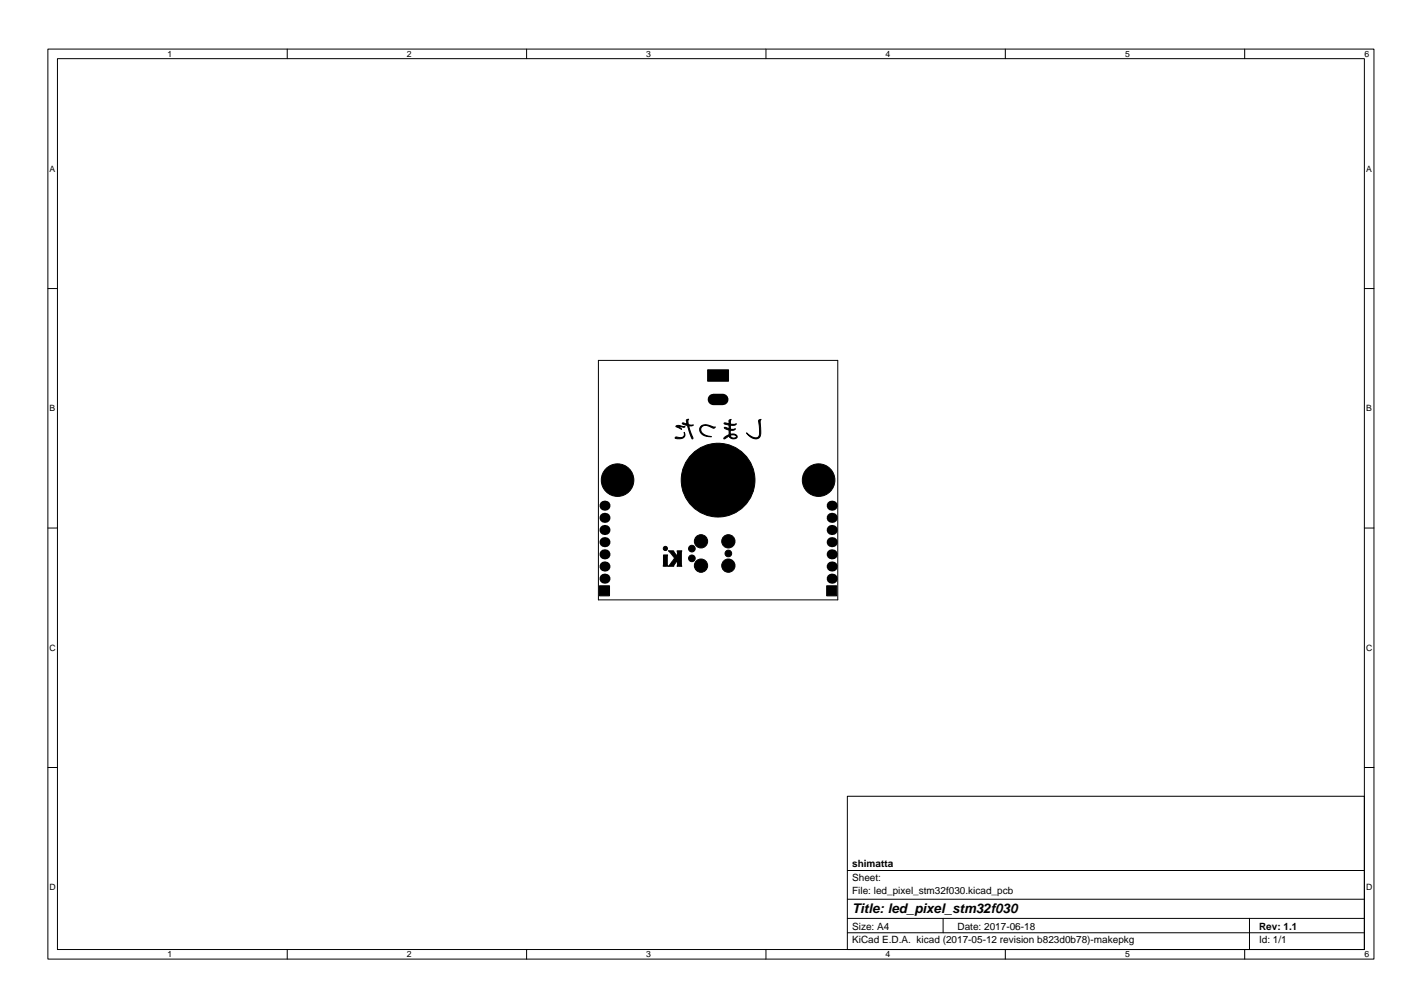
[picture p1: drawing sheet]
<svg xmlns="http://www.w3.org/2000/svg" width="297mm" height="210mm" viewBox="0 0 297 210" stroke-linecap="round" stroke-linejoin="round" font-family="sans-serif">
<defs><g id="words">
<text font-size="2.8" x="178" y="190.6">Title: led_pixel_stm32f030</text>
<g font-size="2.1">
<text x="178" y="184">Sheet:</text>
<text x="178" y="181">shimatta</text>
<text x="178" y="186.7">File: led_pixel_stm32f030.kicad_pcb</text>
<text x="178" y="196.9">KiCad E.D.A. kicad (2017-05-12 revision b823d0b78)-makepkg</text>
<text x="178" y="194.1">Size: A4</text>
<text x="200" y="194.1">Date: 2017-06-18</text>
<text x="263" y="194.1">Rev: 1.1</text>
<text x="263" y="196.9">Id: 1/1</text>
</g>
<g font-size="1.8">
<text x="35" y="11.9">1</text>
<text x="85" y="11.9">2</text>
<text x="135" y="11.9">3</text>
<text x="185" y="11.9">4</text>
<text x="235" y="11.9">5</text>
<text x="285" y="11.9">6</text>
<text x="10.3" y="35.9">A</text>
<text x="285.3" y="35.9">A</text>
<text x="10.3" y="85.9">B</text>
<text x="285.3" y="85.9">B</text>
<text x="10.3" y="135.9">C</text>
<text x="285.3" y="135.9">C</text>
<text x="10.3" y="185.9">D</text>
<text x="285.3" y="185.9">D</text>
<text x="35" y="199.9">1</text>
<text x="85" y="199.9">2</text>
<text x="135" y="199.9">3</text>
<text x="185" y="199.9">4</text>
<text x="235" y="199.9">5</text>
<text x="285" y="199.9">6</text>
</g>
</g></defs>
<g fill="none" stroke="#000" stroke-width=".21">
<path d="M10 10.2h277v190.1h-277zM12 12.2h273v186.1h-273zM60 10.2v2M110 10.2v2M160 10.2v2M210 10.2v2M260 10.2v2M10 60.2h2M125 75.2h50v50h-50zM285 60.2h2M10 110.2h2M285 110.2h2"/>
<path d="M10 160.2h2M177 166.3h108v32h-108zM285 160.2h2M60 198.3v2M110 198.3v2M160 198.3v2M177 194.8h108M177 191.8h108M177 187.8h108M177 181.8h108M197 191.8v3M210 198.3v2"/>
<path d="M260 198.3v2M261 191.8v6.5"/>
</g>
<g fill="#000" stroke="#000" stroke-width=".21">
<path d="M147.8 77.2h4.4v2.4h-4.4zM141.1 91.3h.6a.86 .86 0 0 0 1-.1 .86 .86 0 0 0 .2-.9 1.03 1.03 0 0 1-.2 1.1 1.03 1.03 0 0 1-1.2 .2l-.4-.1zM141.2 88.9l.6-.1 1.3 .3a1.03 1.03 0 0 1-1.1-.1l-.2 .1 .6 .6-1.2-.6zM142.5 88.3l1 .3v-.1a.57 .57 0 0 1 0-.9h.4l-.2 .3 .1 .8h1l-.3 .2h-.6l.8 2.5a.16 .16 0 0 1-.1 .2 .16 .16 0 0 1-.1-.2l-.9-2.6-.9-.2zM146.4 89a2.95 2.95 0 0 1 2.8 .2l.2-.1a.44 .44 0 0 1-.4 .4 .44 .44 0 0 1-.5-.3l-.8-.3a.98 .98 0 0 0-1.3 .6 .98 .98 0 0 0 .7 1.2l1.5 .5a1.99 1.99 0 0 1-2.5-1.6zM151.3 88.3l.7 .1a.22 .22 0 0 0 .3 0 .22 .22 0 0 0 0-.3 .36 .36 0 0 1 0-.4 .36 .36 0 0 1 .4-.1l-.1 .9h1.2a.98 .98 0 0 1-1.2 .3v.8h1l-.3 .2-.4 .1a.28 .28 0 0 0-.4 0 .28 .28 0 0 0 0 .4l.1 .4a.9 .9 0 0 1 1.4 .6 1.06 1.06 0 0 1-1.4 .1v-.5a.69 .69 0 0 0 .5 .5 .69 .69 0 0 0 .7-.3 1 1 0 0 0-1.2-.2v.5l-.3-.4-.2 .2a.74 .74 0 0 1-.9 .4l.3-.4 .8-.4v-1a.9 .9 0 0 1-1-.6l1 .3v-.8h-.2a.7 .7 0 0 1-.8-.4zM158.5 87.7l.5-.1-.2 .3 .1 1.4a2.43 2.43 0 0 1-.5 2.2 2.3 2.3 0 0 1-2.4-1.1 2.44 2.44 0 0 0 2.4 .9l.3-.8zM138.6 115.9h.9v2.3h-1zM139.6 115h.6a.67 .67 0 0 1 .8 .6l.5 .6-.1-1.2h1v3.2h-1l.1-1.2-.7 1.2h-1.2l.9-1.1a.52 .52 0 0 0 .1-.9zM125.2 122.3h2.1v2.1h-2.1zM172.7 122.3h2.1v2.1h-2.1z"/>
<circle cx="127.3" cy="98.6" r=".5"/>
<circle cx="129" cy="97.8" r=".5"/>
<circle cx="130.7" cy="98.6" r=".5"/>
<circle cx="169.3" cy="98.6" r=".5"/>
<circle cx="171" cy="97.8" r=".5"/>
<circle cx="172.7" cy="98.6" r=".5"/>
<circle cx="126.6" cy="100.2" r=".5"/>
<circle cx="127.3" cy="101.9" r=".5"/>
<circle cx="129" cy="100.2" r="3.4"/>
<circle cx="129" cy="102.6" r=".5"/>
<circle cx="130.7" cy="101.9" r=".5"/>
<circle cx="131.4" cy="100.2" r=".5"/>
<circle cx="139" cy="114.5" r=".44"/>
<circle cx="144.5" cy="114.5" r=".7"/>
<circle cx="144.5" cy="116.6" r=".7"/>
<circle cx="146.4" cy="113" r="1.39"/>
<circle cx="146.4" cy="118.1" r="1.39"/>
<circle cx="150" cy="100.2" r="7.7"/>
<circle cx="152.1" cy="115.6" r=".7"/>
<circle cx="152.1" cy="113" r="1.39"/>
<circle cx="152.1" cy="118.1" r="1.39"/>
<circle cx="168.6" cy="100.2" r=".5"/>
<circle cx="169.3" cy="101.9" r=".5"/>
<circle cx="171" cy="100.2" r="3.4"/>
<circle cx="171" cy="102.6" r=".5"/>
<circle cx="172.7" cy="101.9" r=".5"/>
<circle cx="173.4" cy="100.2" r=".5"/>
</g>
<path d="M149 83.4h2" fill="none" stroke="#000" stroke-width="2.4"/>
<g fill="#000">
<circle cx="126.3" cy="110.7" r="1.05"/>
<circle cx="126.3" cy="108.1" r="1.05"/>
<circle cx="126.3" cy="113.2" r="1.05"/>
<circle cx="126.3" cy="105.6" r="1.05"/>
<circle cx="126.3" cy="115.7" r="1.05"/>
<circle cx="126.3" cy="118.3" r="1.05"/>
<circle cx="173.7" cy="115.7" r="1.05"/>
<circle cx="173.7" cy="113.2" r="1.05"/>
<circle cx="173.7" cy="118.3" r="1.05"/>
<circle cx="173.7" cy="108.1" r="1.05"/>
<circle cx="173.7" cy="105.6" r="1.05"/>
<circle cx="173.7" cy="110.7" r="1.05"/>
<circle cx="126.3" cy="120.8" r="1.05"/>
<circle cx="173.7" cy="120.8" r="1.05"/>
</g>
<use href="#words"/>
</svg>
